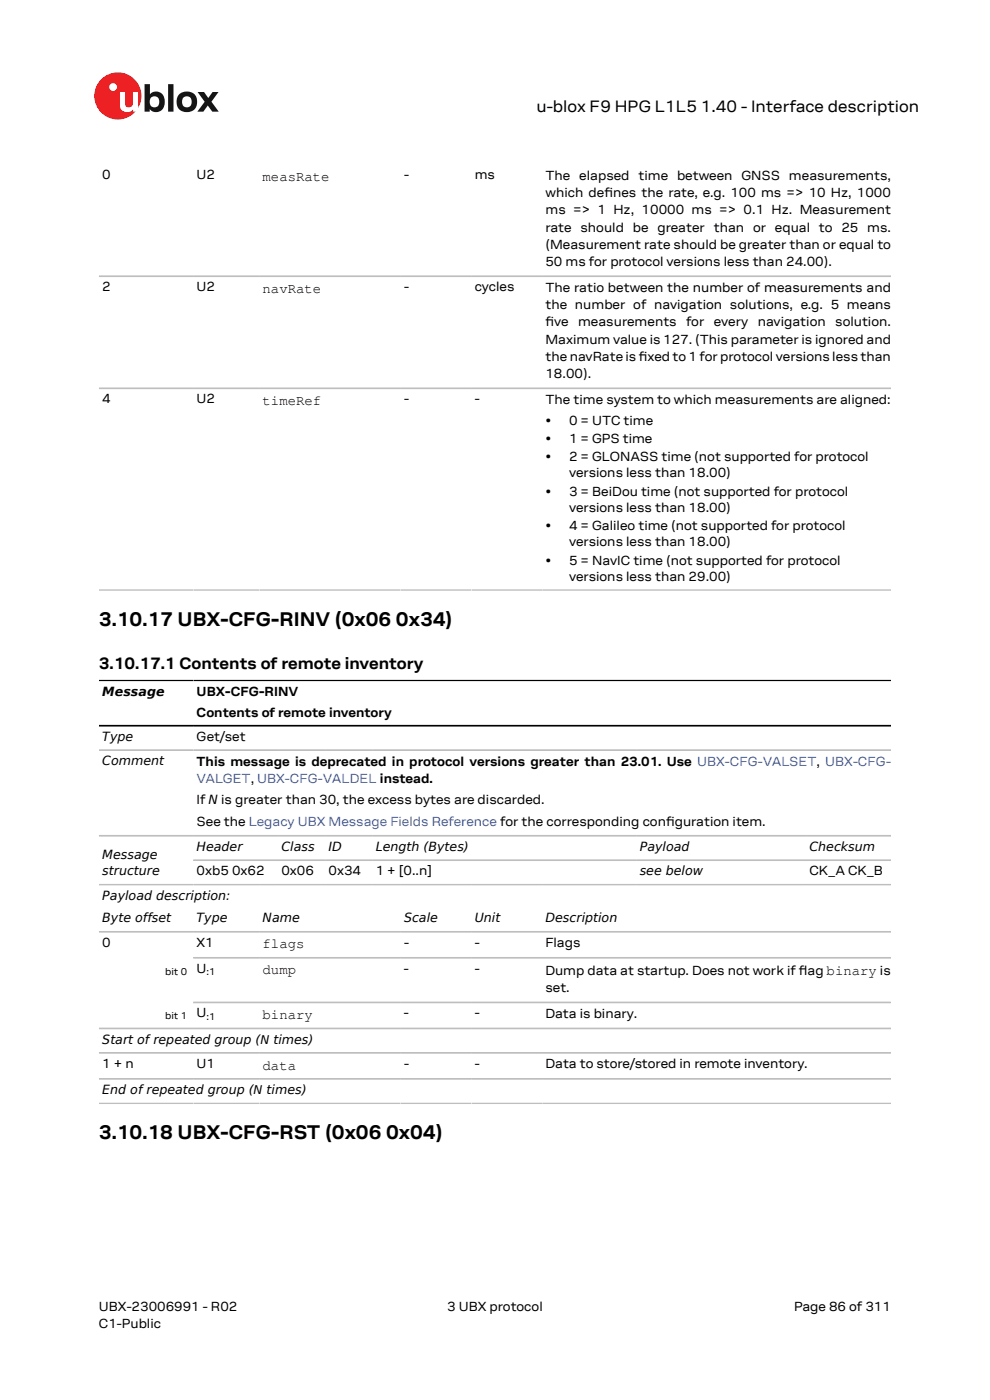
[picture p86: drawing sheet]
<svg xmlns="http://www.w3.org/2000/svg" width="210mm" height="297mm" viewBox="0 0 210 297" stroke-linecap="round" stroke-linejoin="round" font-family="sans-serif">
<defs><g id="words">
<g font-size="4.2">
<text x="21" y="132.8">3.10.17 UBX-CFG-RINV (0x06</text>
<text x="84" y="132.8">0x34)</text>
<text x="21" y="241.7">3.10.18 UBX-CFG-RST (0x06</text>
<text x="81.9" y="241.7">0x04)</text>
</g>
<g font-size="3.5">
<text x="113.8" y="23.7">u-blox F9 HPG L1L5</text>
<text x="148.7" y="23.7">1.40 - Interface description</text>
<text x="21" y="141.9">3.10.17.1 Contents of remote inventory</text>
</g>
<g font-size="3">
<text x="55.7" y="38.4">measRate</text>
<text x="55.7" y="62.1">navRate</text>
<text x="55.7" y="85.9">timeRef</text>
<text x="55.7" y="201.2">flags</text>
<text x="55.7" y="206.7">dump</text>
<text x="55.7" y="216.2">binary</text>
<text x="55.7" y="226.9">data</text>
</g>
<g font-size="2.8">
<text x="21.7" y="38">0</text>
<text x="41.7" y="38">U2</text>
<text x="85.7" y="38">-</text>
<text x="100.7" y="38">ms</text>
<text x="115.7" y="38.1">The elapsed time between GNSS measurements,</text>
<text x="115.7" y="41.8">which defnes the rate, e.g. 100 ms =&gt; 10 Hz, 1000</text>
<text x="128.2" y="41.8">i</text>
<text x="115.7" y="45.5">ms =&gt; 1 Hz, 10000 ms =&gt; 0.1 Hz. Measurement</text>
<text x="115.7" y="49.1">rate should be greater than or equal to 25 ms.</text>
<text x="115.7" y="52.8">(Measurement rate should be greater than or equal to</text>
<text x="115.7" y="56.5">50 ms for protocol versions less than 24.00).</text>
<text x="21.7" y="61.8">2</text>
<text x="41.7" y="61.8">U2</text>
<text x="85.7" y="61.8">-</text>
<text x="100.7" y="61.8">cycles</text>
<text x="115.7" y="61.9">The ratio between the number of measurements and</text>
<text x="115.7" y="65.6">the number of navigation solutions, e.g. 5 means</text>
<text x="115.7" y="69.2">fve</text>
<text x="115.7" y="69.2">i</text>
<text x="122.6" y="69.2">measurements</text>
<text x="145.5" y="69.2">for</text>
<text x="151.4" y="69.2">every</text>
<text x="160.7" y="69.2">navigation</text>
<text x="177.2" y="69.2">solution.</text>
<text x="115.7" y="72.9">Maximum value is 127. (This parameter is ignored and</text>
<text x="115.7" y="76.6">the navRate is fxed to 1 for protocol versions less than</text>
<text x="135.5" y="76.6">i</text>
<text x="115.7" y="80.3">18.00).</text>
<text x="21.7" y="85.5">4</text>
<text x="41.7" y="85.5">U2</text>
<text x="85.7" y="85.5">-</text>
<text x="100.7" y="85.5">-</text>
<text x="115.7" y="85.7">The time system to which measurements are aligned:</text>
<text x="115.7" y="90.1">•</text>
<text x="115.7" y="94">•</text>
<text x="120.7" y="90.1">0 = UTC time</text>
<text x="120.7" y="94">1 = GPS time</text>
<text x="115.7" y="97.9">•</text>
<text x="120.7" y="97.9">2 = GLONASS time (not supported for protocol</text>
<text x="120.7" y="101.3">versions less than 18.00)</text>
<text x="115.7" y="105.2">•</text>
<text x="120.7" y="105.2">3 = BeiDou time (not supported for protocol</text>
<text x="115.7" y="112.5">•</text>
<text x="120.7" y="108.6">versions less than 18.00)</text>
<text x="120.7" y="112.5">4 = Galileo time (not supported for protocol</text>
<text x="115.7" y="119.8">•</text>
<text x="120.7" y="115.9">versions less than 18.00)</text>
<text x="120.7" y="119.8">5 = NavIC time (not supported for protocol</text>
<text x="120.7" y="123.2">versions less than 29.00)</text>
<text x="41.7" y="147.7">UBX-CFG-RINV</text>
<text x="41.7" y="152.2">Contents of remote inventory</text>
<text x="41.7" y="157.1">Get/set</text>
<text x="41.7" y="162.4">This message is deprecated in protocol versions greater than 23.01. Use UBX-CFG-VALSET, UBX-CFG-</text>
<text x="41.7" y="170.7">If N is greater than 30, the excess bytes are discarded.</text>
<text x="41.7" y="175.2">See the Legacy UBX Message Fields Reference for the corresponding confguration item.</text>
<text x="141.3" y="175.2">i</text>
<text x="41.7" y="185.7">0xb5 0x62</text>
<text x="59.7" y="185.7">0x06</text>
<text x="69.7" y="185.7">0x34</text>
<text x="79.7" y="185.7">1 + [0..n]</text>
<text x="171.7" y="185.7">CK_A CK_B</text>
<text x="21.7" y="200.8">0</text>
<text x="41.7" y="200.8">X1</text>
<text x="85.7" y="200.8">-</text>
<text x="100.7" y="200.8">-</text>
<text x="115.7" y="201">Flags</text>
<text x="41.7" y="206.4">U</text>
<text x="85.7" y="206.4">-</text>
<text x="100.7" y="206.4">-</text>
<text x="115.7" y="206.9">Dump data at startup. Does not work if fag binary is</text>
<text x="169.5" y="206.9">l</text>
<text x="41.7" y="215.8">U</text>
<text x="85.7" y="215.8">-</text>
<text x="100.7" y="215.8">-</text>
<text x="115.7" y="210.5">set.</text>
<text x="115.7" y="216">Data is binary.</text>
<text x="21.7" y="226.5">1 + n</text>
<text x="41.7" y="226.5">U1</text>
<text x="85.7" y="226.5">-</text>
<text x="100.7" y="226.5">-</text>
<text x="115.7" y="226.7">Data to store/stored in remote inventory.</text>
<text x="21" y="278">UBX-23006991 - R02</text>
<text x="21" y="281.8">C1-Public</text>
<text x="94.9" y="278">3 UBX protocol</text>
<text x="168.4" y="278">Page 86 of 311</text>
</g>
<text font-size="2.8" fill="#4664b4" x="41.7" y="166.1">VALGET, UBX-CFG-VALDEL instead.</text>
<g font-size="2.7">
<text x="21.7" y="147.6">Message</text>
<text x="21.7" y="157.2">Type</text>
<text x="21.7" y="162.3">Comment</text>
<text x="21.7" y="182.3">Message</text>
<text x="21.7" y="185.7">structure</text>
<text x="41.7" y="180.5">Header</text>
<text x="59.7" y="180.5">Class</text>
<text x="69.7" y="180.5">ID</text>
<text x="79.7" y="180.5">Length (Bytes)</text>
<text x="135.7" y="180.5">Payload</text>
<text x="135.7" y="185.7">see below</text>
<text x="171.7" y="180.5">Checksum</text>
<text x="21.7" y="190.9">Payload description:</text>
<text x="21.7" y="195.7">Byte offset</text>
<text x="41.7" y="195.7">Type</text>
<text x="55.7" y="195.7">Name</text>
<text x="85.7" y="195.7">Scale</text>
<text x="100.7" y="195.7">Unit</text>
<text x="115.7" y="195.7">Description</text>
<text x="21.7" y="221.4">Start of repeated group (N times)</text>
<text x="21.7" y="232.1">End of repeated group (N times)</text>
</g>
<g font-size="2.1">
<text x="35" y="206.9">bit 0</text>
<text x="43.8" y="206.9">:1</text>
<text x="35" y="216.2">bit 1</text>
<text x="43.8" y="216.4">:1</text>
</g>
</g></defs>
<circle cx="25" cy="20.4" r="5" fill="#ed2023"/>
<circle cx="24" cy="18.5" r=".83" fill="#fff"/>
<g fill="#151516">
<path d="M35.7 17.9h1.1v5.8h-1.1z"/>
<path d="M41.9 19.5h1.4l.9 1.3 .9-1.3h1.3l-1.6 2.1 1.6 2.1h-1.4l-.9-1.3-1 1.3h-1.2l1.5-2.1z"/>
<path d="M32 20.7a1.17 1.17 0 0 0-.1 1.5 1.17 1.17 0 0 0 1.4 .4 1.16 1.16 0 0 0 .4-1.6 1.16 1.16 0 0 0-1.7-.3zM30.7 17.9h1.1v2.1a1.82 1.82 0 0 1 2.2-.4 1.82 1.82 0 0 1 .9 2 1.83 1.83 0 0 1-1 2 1.83 1.83 0 0 1-2.1-.5v.6h-1.1z"/>
<path d="M38.9 20.7a1.18 1.18 0 0 0-.2 1.5 1.18 1.18 0 0 0 1.5 .4 1.18 1.18 0 0 0 .4-1.5 1.18 1.18 0 0 0-1.5-.5zM37.4 21.6a2.25 2.25 0 0 1 4.5 0 2.25 2.25 0 0 1-4.5 0z"/>
</g>
<path d="M25.4 19.5h1.1v2.5a.84 .84 0 0 0 1 .8 .84 .84 0 0 0 .7-1v-2.3h1.1v4.2h-1.1v-.5a1.59 1.59 0 0 1-1.8 .5 1.59 1.59 0 0 1-1-1.5z" fill="#fff"/>
<g fill="none" stroke="#bebebe" stroke-width=".35">
<path d="M21 58.6h168M21 82.4h168M21 125.2h168M21 159.1h168M21 177.3h168M21 187.7h168M21 197.7h168M41 182.5h148M21 218.2h168M41 212.7h148M41 203.2h148M21 223.4h168"/>
<path d="M21 228.9h168M21 234.1h168"/>
</g>
<path d="M21 144.4h168M21 154h168" fill="none" stroke="#000" stroke-width=".35"/>
<use href="#words"/>
</svg>
